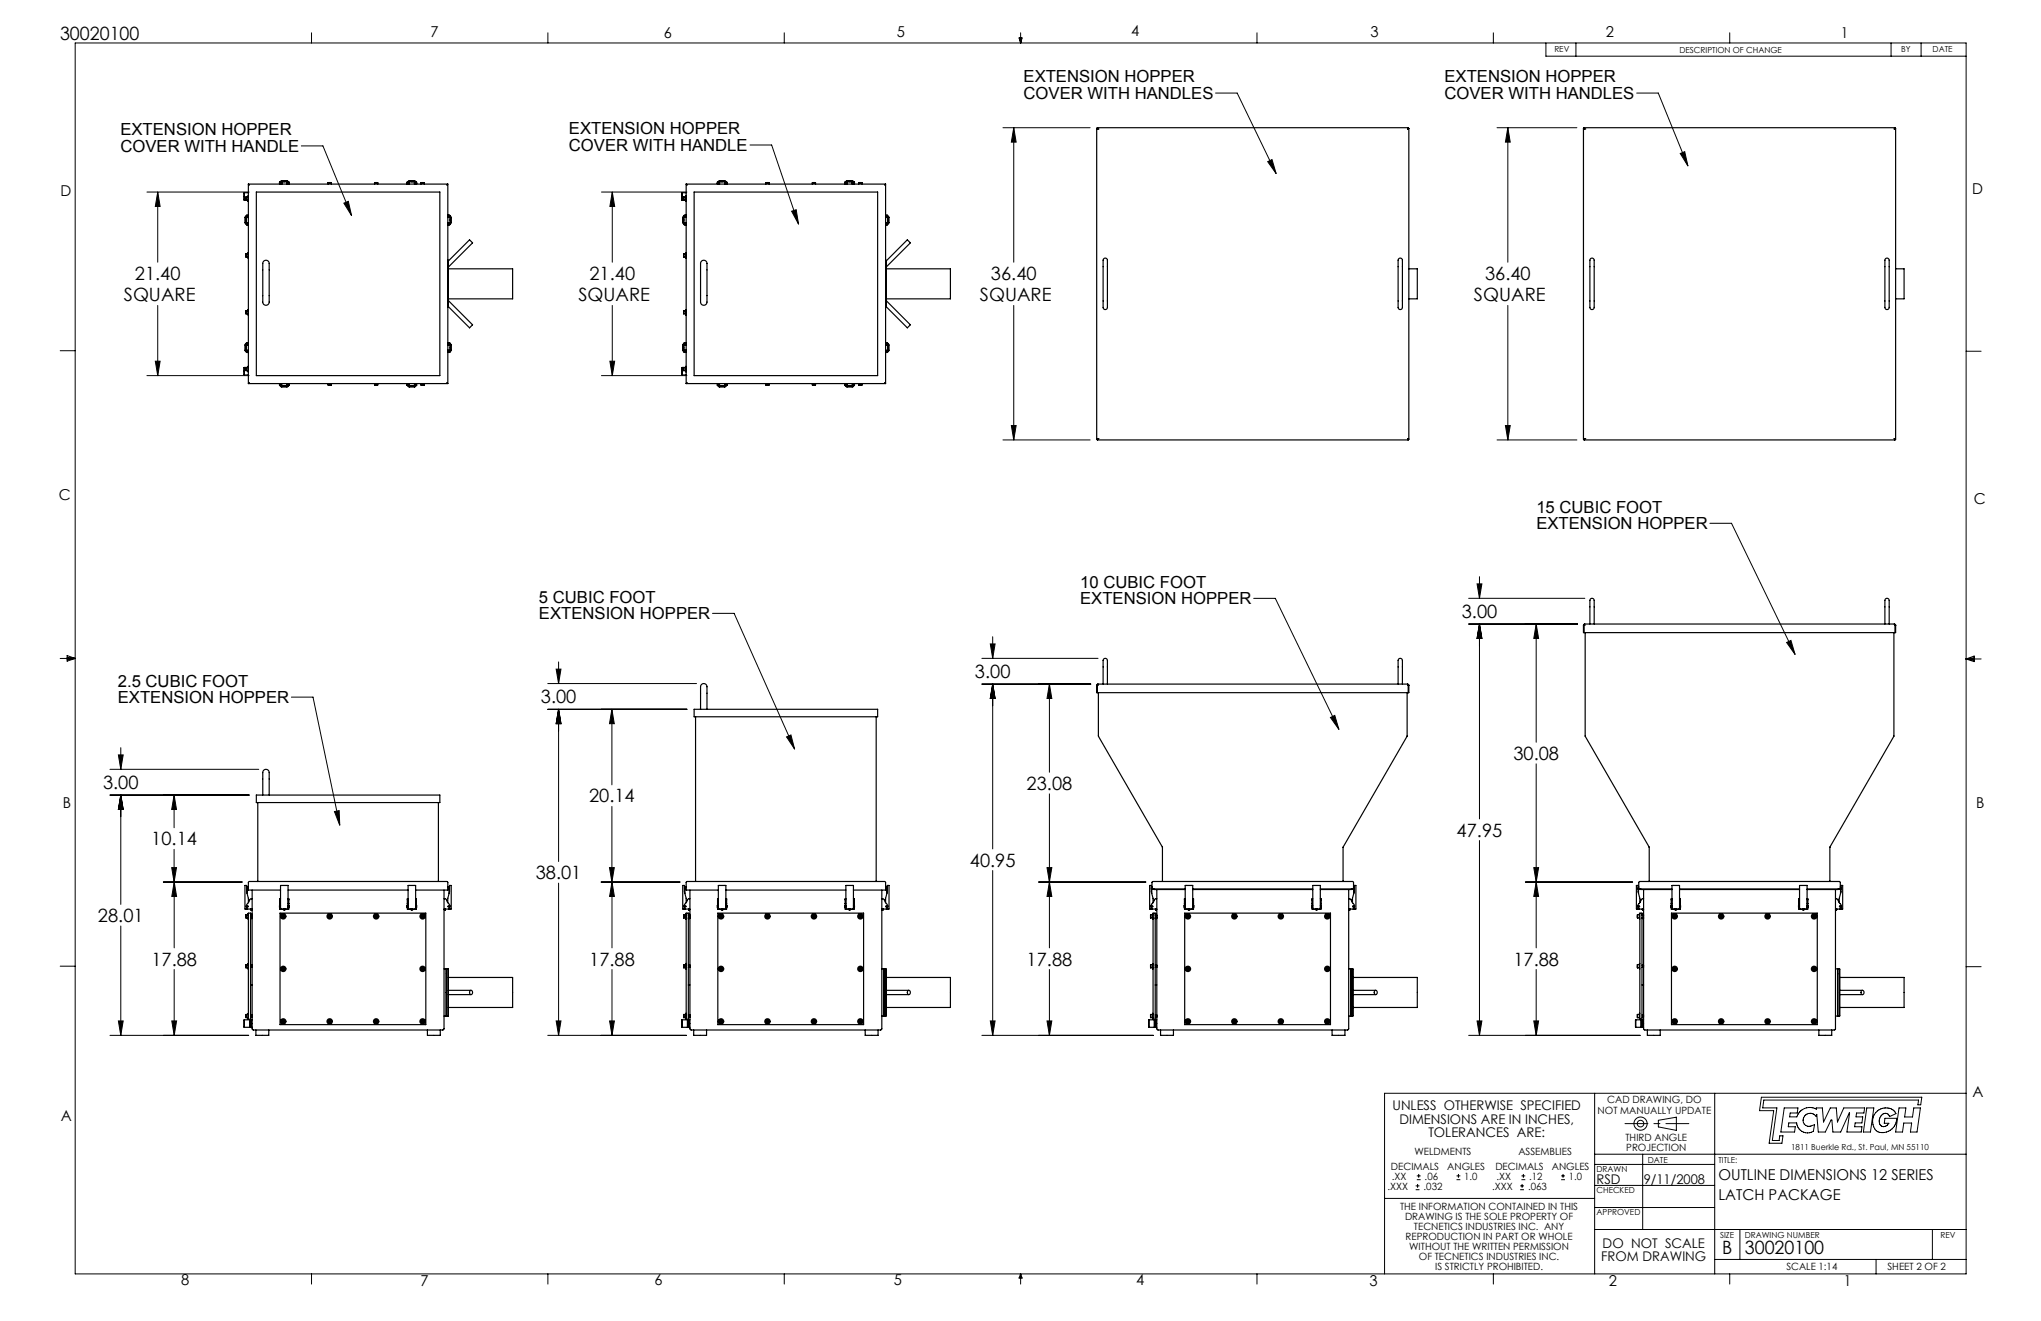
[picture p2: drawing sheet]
<svg xmlns="http://www.w3.org/2000/svg" width="432mm" height="279mm" viewBox="0 0 432 279" stroke-linecap="round" stroke-linejoin="round" font-family="sans-serif">
<defs><g id="words">
<g font-size="3.9">
<text x="12.7" y="8.5">30020100</text>
<text x="28.5" y="59.2">21.40</text>
<text x="124.7" y="59.2">21.40</text>
<text x="209.6" y="59.2">36.40</text>
<text x="314.2" y="59.2">36.40</text>
<text x="26.2" y="63.8">SQUARE</text>
<text x="122.4" y="63.8">SQUARE</text>
<text x="207.3" y="63.8">SQUARE</text>
<text x="311.8" y="63.8">SQUARE</text>
<text x="309.3" y="130.7">3.00</text>
<text x="206.3" y="143.4">3.00</text>
<text x="114.4" y="148.7">3.00</text>
<text x="320.2" y="160.7">30.08</text>
<text x="21.8" y="166.9">3.00</text>
<text x="217.2" y="167.1">23.08</text>
<text x="124.6" y="169.7">20.14</text>
<text x="32" y="178.8">10.14</text>
<text x="308.2" y="176.9">47.95</text>
<text x="113.3" y="185.9">38.01</text>
<text x="205.2" y="183.3">40.95</text>
<text x="20.7" y="195">28.01</text>
<text x="32" y="204.2">17.88</text>
<text x="124.6" y="204.2">17.88</text>
<text x="217.2" y="204.2">17.88</text>
<text x="320.2" y="204.2">17.88</text>
<text x="364.3" y="265.2">B</text>
<text x="369.1" y="265.2">30020100</text>
</g>
<g font-size="3.5">
<text x="216.5" y="17.4">EXTENSION HOPPER</text>
<text x="305.6" y="17.4">EXTENSION HOPPER</text>
<text x="216.5" y="21">COVER WITH HANDLES</text>
<text x="305.6" y="21">COVER WITH HANDLES</text>
<text x="25.5" y="28.6">EXTENSION HOPPER</text>
<text x="120.4" y="28.4">EXTENSION HOPPER</text>
<text x="25.5" y="32.1">COVER WITH HANDLE</text>
<text x="120.4" y="32">COVER WITH HANDLE</text>
<text x="325" y="108.4">15 CUBIC FOOT</text>
<text x="325" y="112">EXTENSION HOPPER</text>
<text x="228.5" y="124.3">10 CUBIC FOOT</text>
<text x="114" y="127.5">5 CUBIC FOOT</text>
<text x="114" y="131">EXTENSION HOPPER</text>
<text x="228.5" y="127.8">EXTENSION HOPPER</text>
<text x="24.9" y="145.2">2.5 CUBIC FOOT</text>
<text x="24.9" y="148.7">EXTENSION HOPPER</text>
</g>
<g font-size="3.2">
<text x="91.1" y="7.9">7</text>
<text x="140.4" y="8.1">6</text>
<text x="189.8" y="7.9">5</text>
<text x="239.3" y="7.6">4</text>
<text x="289.9" y="7.9">3</text>
<text x="339.7" y="7.9">2</text>
<text x="389.5" y="8.1">1</text>
<text x="12.8" y="41.6">D</text>
<text x="417.3" y="41.1">D</text>
<text x="12.4" y="105.7">C</text>
<text x="417.6" y="106.5">C</text>
<text x="13.3" y="170.9">B</text>
<text x="418.1" y="170.8">B</text>
<text x="417.3" y="231.9">A</text>
<text x="12.9" y="237.2">A</text>
<text x="363.6" y="249.5">OUTLINE DIMENSIONS 12 SERIES</text>
<text x="363.6" y="253.8">LATCH PACKAGE</text>
<text x="38.3" y="271.8">8</text>
<text x="88.9" y="272">7</text>
<text x="138.5" y="271.8">6</text>
<text x="189.1" y="271.8">5</text>
<text x="240.4" y="271.8">4</text>
<text x="289.7" y="272">3</text>
<text x="340.3" y="272">2</text>
<text x="390.1" y="272">1</text>
</g>
<g font-size="2.8">
<text x="294.6" y="234.8">UNLESS OTHERWISE SPECIFIED</text>
<text x="296.1" y="237.6">DIMENSIONS ARE IN INCHES,</text>
<text x="302.2" y="240.5">TOLERANCES ARE:</text>
<text x="337.8" y="250.4">RSD</text>
<text x="347.7" y="250.4">9/11/2008</text>
<text x="339.1" y="264">DO NOT SCALE</text>
<text x="338.8" y="266.8">FROM DRAWING</text>
</g>
<g font-size="2.1">
<text x="340" y="233.4">CAD DRAWING, DO</text>
<text x="338" y="235.5">NOT MANUALLY UPDATE</text>
<text x="299.2" y="244.2">WELDMENTS</text>
<text x="321.2" y="244.2">ASSEMBLIES</text>
<text x="343.9" y="241.3">THIRD ANGLE</text>
<text x="344.1" y="243.5">PROJECTION</text>
<text x="293.6" y="251.6">.XXX</text>
<text x="294.3" y="247.4">DECIMALS</text>
<text x="294.5" y="249.5">.XX</text>
<text x="301.2" y="251.6">.032</text>
<text x="301.4" y="249.5">.06</text>
<text x="306.2" y="247.4">ANGLES</text>
<text x="309.8" y="249.5">1.0</text>
<text x="315.7" y="251.6">.XXX</text>
<text x="316.4" y="247.4">DECIMALS</text>
<text x="316.6" y="249.5">.XX</text>
<text x="323.3" y="251.6">.063</text>
<text x="323.5" y="249.5">.12</text>
<text x="328.3" y="247.4">ANGLES</text>
<text x="331.9" y="249.5">1.0</text>
<text x="296.2" y="255.8">THE INFORMATION CONTAINED IN THIS</text>
<text x="297.3" y="258">DRAWING IS THE SOLE PROPERTY OF</text>
<text x="297.4" y="262.2">REPRODUCTION IN PART OR WHOLE</text>
<text x="299.1" y="260.1">TECNETICS INDUSTRIES INC. ANY</text>
<text x="298.1" y="264.3">WITHOUT THE WRITTEN PERMISSION</text>
<text x="300.2" y="266.4">OF TECNETICS INDUSTRIES INC.</text>
<text x="303.6" y="268.5">IS STRICTLY PROHIBITED.</text>
<text x="378" y="268.5">SCALE 1:14</text>
<text x="399.3" y="268.6">SHEET 2 OF 2</text>
</g>
<g font-size="1.8">
<text x="328.8" y="11.1">REV</text>
<text x="355.3" y="11.2">DESCRIPTION OF CHANGE</text>
<text x="402.2" y="10.9">BY</text>
<text x="408.9" y="11">DATE</text>
<text x="348.6" y="245.9">DATE</text>
<text x="363.6" y="245.9">TITLE:</text>
<text x="378.9" y="243.2">1811 Buerkle Rd., St. Paul, MN 55110</text>
<text x="337.8" y="247.9">DRAWN</text>
<text x="337.8" y="252.4">CHECKED</text>
<text x="337.8" y="256.9">APPROVED</text>
<text x="363.9" y="261.8">SIZE</text>
<text x="369.1" y="261.8">DRAWING NUMBER</text>
<text x="410.6" y="261.8">REV</text>
</g>
</g></defs>
<g fill="none" stroke="#000" stroke-width=".21">
<path d="M15.9 9.1h400.1v260.3h-400.1zM65.9 6.9v2.2M115.9 6.9v2.2M165.9 6.9v2.2M215.6 8h.6l-.3 1.1zM215.7 8l.2 1.1M215.9 6.9v2.2M216.1 8l-.2 1.1M257.2 19.7h4.5l8.3 17M265.9 6.9v2.2M315.9 6.9v2.2M327.1 9.1v2.8h88.9"/>
<path d="M333.4 9.1v2.8M346.3 19.7h4.5l6.3 15.4M365.9 6.9v2.2M400.1 9.1v2.8M406.4 9.1v2.8M63.7 30.9h4.6l6.1 14.7M158.7 30.7h4.6l5.6 16.7M212.2 27h18.4M214.5 27l.5 3.1h-1zM214.5 27v28.5M268.2 34.2l.9-.4 .9 2.9zM316.7 27h16.9"/>
<path d="M319 27l.5 3.1h-1zM319 27v28.5M355.5 32.5l.9-.4 .7 3zM31.1 40.6h21.6M33.4 40.6l.5 3.1h-1zM33.4 40.6v14.9M72.7 43l1-.4 .7 3zM127.2 40.6h18.1M129.5 40.6l.5 3.1h-1zM129.5 40.6v14.9M167.5 44.7l.9-.3 .5 3zM12.7 74.2h3.2"/>
<path d="M31.1 79.4h21.6M32.9 76.4h1l-.5 3zM33.4 64.6v14.8M127.2 79.4h18.1M129 76.4h1l-.5 3zM129.5 64.6v14.8M214.5 64.6v28.5M319 64.6v28.5M416 74.3h3.1M212.2 93.1h18.4M214 90h1l-.5 3.1zM316.7 93.1h16.9"/>
<path d="M318.5 90h1l-.5 3.1zM361.8 110.7h4.5l13.5 27.7M12.7 139.3h3.2M14.2 139l1.7 .3M14.2 138.7l1.7 .6-1.7 .5zM15.9 139.3l-1.7 .2M150.7 129.7h4.6l12.8 28.7M207.7 139.2h24.6M209.5 136.2h1l-.5 3zM210 134.7v4.5M265.2 126.6h4.6l13.5 27.7M310.7 126.5h24.6"/>
<path d="M310.7 132h23M312.5 123.5h1l-.5 3zM313 132l.5 3h-1zM313 122v4.5M313 132v41.2M325 132l.5 3h-1zM325 132v25M378 135.9l.9-.4 .9 2.9zM416 139.4h3.1M416 139.4l1.7-.6v1.1zM416 139.4l1.7 .2M417.7 139.1l-1.7 .3"/>
<path d="M25 159.7h1.1l-.5 3zM25.6 158.1v4.6M61.7 147.4h4.5l5.7 27.1M115.9 150h29.4M115.9 144.6h31.5M117.7 141.5h1l-.5 3.1zM118.2 150l.5 3.1h-1zM118.2 140v4.6M118.2 150v32.2M129.5 150l.5 3.1h-1.1zM129.5 150v16M166.4 155.9l.9-.5 .8 3z"/>
<path d="M207.7 144.7h23.1M210 144.7l.5 3h-1zM210 144.7v34.9M222 144.7l.5 3h-1zM222 144.7v18.6M281.5 151.8l.9-.5 .9 3zM23.3 168.2h29.4M23.3 162.7h31.4M25.6 168.2l.5 3h-1.1zM25.6 168.2v23.1M36.8 168.2l.5 3h-1zM36.8 168.2v6.9"/>
<path d="M36.8 179.6v7M70.8 171.7l1-.3 .1 3.1zM129.5 170.6v29.9M222 167.9v32.6M313 177.8v41.2M325 161.6v38.9M25.6 195.9v23.1M34.5 186.6h16.7M36.3 183.5h1l-.5 3.1zM36.9 186.6l.5 3h-1.1zM36.9 186.6v13.9M118.2 186.8v32.2"/>
<path d="M127.2 186.6h16.7M128.9 183.5h1.1l-.5 3.1zM129.5 186.6l.5 3h-1zM210 184.1v34.9M219.7 186.6h22.7M221.5 183.5h1l-.5 3.1zM222 186.6l.5 3h-1zM322.7 186.6h22.7M324.5 183.5h1l-.5 3.1zM325 186.6l.5 3h-1zM12.7 204.4h3.2M23.3 219h29.3"/>
<path d="M25 215.9h1.1l-.5 3.1zM36.3 215.9h1.1l-.5 3.1zM36.9 205.1v13.9M115.9 219h29.3M117.7 215.9h1l-.5 3.1zM129 215.9h1l-.5 3.1zM129.5 205.1v13.9M207.7 219h36.3M209.5 215.9h1l-.5 3.1zM221.5 215.9h1l-.5 3.1zM222 205.1v13.9M310.7 219h36.3"/>
<path d="M312.5 215.9h1l-.5 3.1zM324.5 215.9h1l-.5 3.1zM325 205.1v13.9M416 204.5h3.1M337.4 231.2v38.2M350.8 237l3.9-.7v2.8l-3.9-.7zM362.8 231.2v38.2M372.6 232.1h34l-.2 1.6h-.6l.1-1h-32.7l-.3 1.6h3l-.9 6.9h1.4l.1-1h.7l-.2 1.6h-2.7l1-6.9h-3.1zM377.5 234.3h2.9l-.2 1.1h-1.5l-.1 .8h1.6a2.85 2.85 0 0 1 4.1-1.6l-.1-.3h1.3l.3 3 1.4-3h1.3l.2 3 1.4-3h4.4l-.2 1.1h-1.5l-.1 .8h1.4l-.2 1.3h-1.4l-.1 .8h1.5l-.1 1.1h-3.1l.6-4-1.9 4h-1.6l-.2-2.5h-.2l-1.2 2.5h-1.5l-.3-3.7-.2 .4a1.47 1.47 0 0 0-2.2-.3 1.47 1.47 0 0 0 0 2.2l.9 .2 1-.3-.3 1.4a2.32 2.32 0 0 1-3.5-1.8h-1.7l-.1 .8h1.5l-.1 1.1h-2.9zM394.9 234.3h1.5l-.7 5.1h-1.5zM396.9 235.3a2.63 2.63 0 0 1 4.2 .2l-1.3 .7a1.07 1.07 0 0 0-1.2-.7 1.07 1.07 0 0 0-.9 1 1.11 1.11 0 0 0 0 1.3 1.11 1.11 0 0 0 1.2 .4l.7-.6h-1l.2-1.1h2.5a2.94 2.94 0 0 1-4.4 2.7 2.95 2.95 0 0 1 0-3.9zM401.8 234.3h1.4l-.3 1.9h1.7l.3-1.9h1.4l-.7 5.1h-1.4l.2-1.9h-1.6l-.3 1.9h-1.5z"/>
<path d="M416 231.2h-123.1v38.2M292.9 253.5h44.5M299.5 251.6h.8M299.5 250.8h.8M299.7 249.5h.8M299.7 248.7h.8M299.9 250.4v.8M300.1 248.3v.8M308.1 249.5h.9M308.1 248.7h.9M308.6 248.3v.8M321.6 251.6h.8"/>
<path d="M321.6 250.8h.8M321.9 249.5h.8M321.9 248.7h.8M322 250.4v.8M322.3 248.3v.8M330.3 249.5h.8M330.3 248.7h.8M330.7 248.3v.8M337.4 244.1h78.6M337.4 255.4h25.4M337.4 250.7h25.4M337.4 246.3h25.4"/>
<path d="M347.5 244.1v15.9M65.9 269.4v2.2M115.9 269.4v2.2M165.9 269.4v2.2M215.9 269.4v2.2M215.9 269.4l.3 .9h-.6zM265.9 269.4v2.2M315.9 269.4v2.2M337.4 260h78.6M362.8 266.4h53.2M365.9 269.4v2.2M368.1 260v6.4"/>
<path d="M396.9 266.4v3M408.8 260v6.4"/>
<circle cx="347.1" cy="237.7" r=".7"/>
<circle cx="347.1" cy="237.7" r="1.4"/>
</g>
<path d="M343.8 237.7h13.5" fill="none" stroke="#000" stroke-width=".21" stroke-dasharray="15.2 1.3 1.3 1.3" stroke-dashoffset="10.4"/>
<g fill="#000">
<path d="M70.8 171.7l1-.3 .1 3.1zM166.4 155.9l.9-.5 .8 3zM72.7 43l1-.4 .7 3zM281.5 151.8l.9-.5 .9 3zM378 135.9l.9-.4 .9 2.9zM167.5 44.7l.9-.3 .5 3zM268.2 34.2l.9-.4 .9 2.9zM355.5 32.5l.9-.4 .7 3z"/>
<path d="M36.3 215.9h1.1l-.5 3.1zM36.9 186.6l.5 3h-1.1zM36.3 183.5h1l-.5 3.1zM36.8 168.2l.5 3h-1zM25.6 168.2l.5 3h-1.1zM25 215.9h1.1l-.5 3.1zM25.6 168.2l.5 3h-1.1zM25 159.7h1.1l-.5 3zM129 215.9h1l-.5 3.1zM129.5 186.6l.5 3h-1zM128.9 183.5h1.1l-.5 3.1zM129.5 150l.5 3.1h-1.1zM118.2 150l.5 3.1h-1zM117.7 215.9h1l-.5 3.1zM118.2 150l.5 3.1h-1zM117.7 141.5h1l-.5 3.1zM32.9 76.4h1l-.5 3zM33.4 40.6l.5 3.1h-1zM221.5 215.9h1l-.5 3.1zM222 186.6l.5 3h-1zM221.5 183.5h1l-.5 3.1zM222 144.7l.5 3h-1zM209.5 215.9h1l-.5 3.1zM210 144.7l.5 3h-1zM210 144.7l.5 3h-1zM209.5 136.2h1l-.5 3zM324.5 215.9h1l-.5 3.1zM325 186.6l.5 3h-1zM324.5 183.5h1l-.5 3.1zM325 132l.5 3h-1zM312.5 215.9h1l-.5 3.1zM313 132l.5 3h-1zM313 132l.5 3h-1zM312.5 123.5h1l-.5 3zM129.5 40.6l.5 3.1h-1zM129 76.4h1l-.5 3zM214 90h1l-.5 3.1zM214.5 27l.5 3.1h-1zM318.5 90h1l-.5 3.1zM319 27l.5 3.1h-1z"/>
</g>
<g fill="none" stroke="#000" stroke-width=".25">
<path d="M52.5 38.9l.3 .3M52.5 38.9v42.2M52.5 38.9h42.2M59.2 38.8v.1M59.2 38.8v-.3l.1 .3M59.2 38.5v.4M59.2 38.8h.1M59.3 38.8v.1M59.3 38.5h.3M59.3 38.9h.1M59.3 38.9l.1-.5 .2-.2h1.2l.1 .2v.5M59.5 38.9l.1-.5h1.1l.1 .5"/>
<path d="M59.5 38.9h.1M59.6 38.9h.1M59.6 38.9v-.4h1.1v.4M59.7 38.4v.1M60 38.5h.3M60.6 38.4v.1M60.7 38.5h.3M60.7 38.9h.1M60.9 38.9h.1M61 38.8v.1M61 38.8v-.3l.1 .3M61 38.8h.1"/>
<path d="M61.1 38.8v.1M61.1 38.5v.4M69.4 38.7h.7M69.4 38.7v.2M70.1 38.7v.2M79.2 38.7h.7M79.2 38.7v.2M79.9 38.7v.2M86.2 38.8v.1M86.2 38.8v-.3l.1 .3M86.2 38.5v.4M86.2 38.8h.1"/>
<path d="M86.3 38.8v.1M86.3 38.5h.3M86.3 38.9h.1M86.3 38.9l.1-.5 .2-.2h1.2l.1 .2v.5M86.5 38.9l.1-.5h1.1l.1 .5M86.5 38.9h.1M86.6 38.9v-.4h1.1v.4M86.7 38.4v.1M87 38.5h.3M87.6 38.4v.1M87.7 38.5h.3M87.7 38.9h.1"/>
<path d="M87.9 38.9h.1M88 38.8v.1M88 38.8v-.3l.1 .3M88 38.8h.1M88.1 38.8v.1M88.1 38.5v.4M89.1 38.7h.6M89.1 38.7v.2M89.7 38.7v.2M94.7 38.9l-.2 .3M94.7 38.9v42.2M145.2 38.9l.2 .3"/>
<path d="M145.2 38.9v42.2M145.2 38.9h42.2M151.8 38.8v.1M151.8 38.8v-.3l.1 .3M151.8 38.5v.4M151.8 38.8h.1M151.9 38.8v.1M151.9 38.5h.3M151.9 38.9h.1M152 38.9v-.5l.2-.2h1.2l.2 .2v.5M152.1 38.9l.1-.5h1.2v.5M152.1 38.9h.1v-.4h1.1v.4"/>
<path d="M152.3 38.4v.1M152.7 38.5h.2M153.2 38.4v.1M153.3 38.5h.3M153.3 38.9h.1M153.6 38.9h.1M153.6 38.8v.1M153.6 38.8v-.3l.1 .3M153.6 38.8h.1M153.7 38.8v.1M153.7 38.5v.4M162 38.7h.7"/>
<path d="M162 38.7v.2M162.7 38.7v.2M171.9 38.7h.6M171.9 38.7v.2M172.5 38.7v.2M178.8 38.8v.1M178.8 38.8v-.3l.1 .3M178.8 38.5v.4M178.8 38.8h.1M178.9 38.8v.1M178.9 38.5h.3M178.9 38.9h.1"/>
<path d="M179 38.9v-.5l.2-.2h1.2l.2 .2v.5M179.1 38.9l.1-.5h1.1l.1 .5M179.1 38.9h.1M179.2 38.9v-.4h1.1v.4M179.3 38.4v.1M179.6 38.5h.3M180.2 38.4v.1M180.3 38.5h.3M180.3 38.9h.1M180.6 38.9h.1M180.6 38.8v.1M180.6 38.8v-.3l.1 .3"/>
<path d="M180.6 38.8h.1M180.7 38.8v.1M180.7 38.5v.4M181.7 38.7h.7M181.7 38.7v.2M182.4 38.7v.2M187.4 38.9l-.3 .3M187.4 38.9v42.2M232 27.2l.3 .1M232 27.2v65.7M232.2 27l.1 .3M232.2 27h65.7"/>
<path d="M232.3 27.3h.1M297.8 27.3h.1M297.9 27l-.1 .3M298.1 27.2l-.3 .1M298.1 27.2v65.7M335 27.2l.3 .1M335 27.2v65.7M335.1 27l.2 .3M335.1 27h65.8M335.3 27.3h.1M400.8 27.3h.1M400.9 27l-.1 .3"/>
<path d="M401 27.2l-.2 .1M401 27.2v65.7M51.7 40.8v1.5M51.7 42.3h.8M51.7 40.8h.8M52 47h.1M52 46.1h.1M52 41.7l.1 .6zM52.1 53.7v.7M52.1 54.4h.4M52.1 53.7h.4M52.1 41.7h.4"/>
<path d="M52.1 46.4v.3M52.2 47.5l.3 .1M52.2 45.7h.1M52.2 45.9v.1M52.2 47.1v.1M52.2 47.3v.1M52.2 45.7v.2M52.2 47.2v.1M52.4 45.6h.1M52.4 45.7h.1M52.4 47.4h.1M52.4 47.5h.1"/>
<path d="M52.4 45.6h-.3l.3 .1M52.4 47.4h-.3l.3 .1M52.4 45.6v.1M52.4 47.4v.1M52.5 45.5l-.3 .1M52.5 45.9l-.5 .1v1.1l.5 .1M52.5 45.7l-.5 .1-.2 .2 .1 1.2 .6 .1M52.5 41.4v1.2M52.5 53.5v1.1M52.5 46h-.4v1.1h.4M54.2 40.6h38.9v38.8h-38.9zM55.8 55.2a.77 .77 0 0 1 .9 .1 .77 .77 0 0 1 .3 .9v6.3a2.08 2.08 0 0 1-.5 2 .87 .87 0 0 1-.8-.3 .87 .87 0 0 1-.1-.9v-7.6z"/>
<path d="M94.7 45.9l.6 .1v1.1l-.6 .1M94.7 45.7l.6 .1 .2 .2-.1 1.2-.7 .1M94.7 46h.5v1.1h-.5M94.7 45.7h.2M94.7 45.6h.2M94.7 47.4h.2M94.7 47.5h.2M94.7 55h.1M94.8 45.6l.3-.1v.2M94.8 45.7h.1M94.8 45.9v.1M94.8 47.1v.1"/>
<path d="M94.8 47.3v.1M94.8 55v10M94.8 56.9h13.7v6.3h-13.7M94.8 55.2l4.5-4.5 .7 .7-5.2 5.1M94.9 45.7h.3M94.9 45.6h.3M94.9 47.4h.3M94.9 47.5h.3M94.9 45.6v.1M94.9 47.4v.1M95.1 45.7v.2M95.1 47.2v.1"/>
<path d="M95.1 47.3v.3l-.3-.1M95.1 45.9v.1M95.1 47.1v.1M95.2 46.4v.3M95.2 47h.1M95.2 46.1h.1M144.3 40.8v1.5M144.3 42.3h.8M144.3 40.8h.9M144.6 47h.1M144.6 46.1h.1M144.6 41.7l.1 .6z"/>
<path d="M144.7 53.7v.7M144.7 54.4h.4M144.7 53.7h.4M144.7 41.7h.4M144.7 46.4v.3M144.8 45.6h.3M144.8 47.5h.3M144.8 45.7h.1M144.8 45.9v.1M144.8 47.1v.1M144.8 47.3v.1M144.8 45.7v.2"/>
<path d="M144.8 47.2v.1M145 45.6h.2M145 45.7h.2M145 47.5h.2M145 47.4h.2M145 45.6h-.3l.3 .1M145 47.4h-.3l.3 .1M145 45.6v.1M145 47.4v.1M145.1 45.7h.1M145.1 45.9v.1M145.1 47.1v.1"/>
<path d="M145.1 47.3v.1M145.2 45.9l-.6 .1v1.1l.6 .1M145.2 45.7l-.6 .1-.2 .2 .1 1.2 .7 .1M145.2 53.5v1.1M145.2 41.4v1.2M145.2 46h-.5v1.1h.5M146.9 40.6h38.8v38.8h-38.8zM148.4 55.2a.77 .77 0 0 1 1 .1 .77 .77 0 0 1 .2 .9v6.3a2.08 2.08 0 0 1-.4 2 .87 .87 0 0 1-.9-.3 .87 .87 0 0 1-.1-.9v-7.6zM187.4 45.9l.5 .1v1.1l-.5 .1M187.4 45.7l.5 .1 .2 .2-.1 1.2-.6 .1M187.4 46h.4v1.1h-.4M187.4 45.6h.1"/>
<path d="M187.4 45.7h.1M187.4 47.4h.1M187.4 47.5h.1M187.4 55h.1M187.4 45.6h.3M187.4 47.5h.3M187.4 45.9v.1M187.4 47.1v.1M187.4 47.3v.1M187.4 55v10M187.5 56.9h13.6v6.3h-13.6M187.5 55.2l4.5-4.5 .6 .7-5.1 5.1"/>
<path d="M187.5 45.6h.3l-.3 .1M187.5 47.4h.3l-.3 .1M187.5 45.6v.1M187.5 47.4v.1M187.7 45.7v.2M187.7 47.2v.1M187.7 45.7h.1M187.7 45.9v.1M187.7 47.1v.1M187.7 47.3v.1M187.8 46.4v.3M187.8 47h.1"/>
<path d="M187.8 46.1h.1M233.5 54.7a.56 .56 0 0 1 .7 .1 .56 .56 0 0 1 .1 .7v8.2a1.92 1.92 0 0 1-.3 1.7 .69 .69 0 0 1-.6-1v-9.4zM295.9 54.7a.56 .56 0 0 1 .7 .1 .56 .56 0 0 1 .1 .7v8.2a1.92 1.92 0 0 1-.3 1.7 .69 .69 0 0 1-.6-1v-9.4zM298.1 56.9h1.7v6.3h-1.7M336.5 54.7a.56 .56 0 0 1 .7 .1 .56 .56 0 0 1 .1 .7v8.2a1.92 1.92 0 0 1-.3 1.7 .69 .69 0 0 1-.6-1v-9.4zM398.9 54.7a.56 .56 0 0 1 .7 .1 .56 .56 0 0 1 .1 .7v8.2a1.92 1.92 0 0 1-.3 1.7 .69 .69 0 0 1-.6-1v-9.4zM401 56.9h1.8v6.3h-1.8M51.7 77.7v1.6M51.7 79.3h.8M51.7 77.7h.8M52 74h.1M52 73.1h.1"/>
<path d="M52 77.8l.1 .6zM52.1 65.7v.7M52.1 66.4h.4M52.1 65.7h.4M52.1 78.4h.4M52.1 73.4v.2M52.2 74.5h.3M52.2 72.7h.1M52.2 72.9v.1M52.2 74.1v.1M52.2 74.3v.1M52.2 72.7v.2"/>
<path d="M52.2 74.2v.1M52.4 72.7h.1M52.4 72.6h.1M52.4 74.4h.1M52.4 74.5h.1M52.4 72.6h-.3l.3 .1M52.4 74.4h-.3l.3 .1M52.4 72.6v.1M52.4 74.4v.1M52.5 72.5l-.3 .1M52.5 72.9l-.5 .1v1.1l.5 .1M52.5 72.7h-.5l-.2 .3 .1 1.2 .6 .1"/>
<path d="M52.5 77.5v1.1M52.5 65.5v1.1M52.5 73h-.4v1.1h.4M94.7 72.9l.6 .1v1.1l-.6 .1M94.7 72.7h.6l.2 .3-.1 1.2-.7 .1M94.7 73h.5v1.1h-.5M94.7 72.6h.2M94.7 72.7h.2M94.7 74.4h.2M94.7 74.5h.2M94.7 65h.1M94.8 72.6l.3-.1v.2"/>
<path d="M94.8 72.7h.1M94.8 72.9v.1M94.8 74.1v.1M94.8 74.3v.1M94.8 63.6l5.2 5.1-.7 .6-4.5-4.4M94.9 72.6h.3M94.9 72.7h.3M94.9 74.4h.3M94.9 74.5h.3M94.9 72.6v.1M94.9 74.4v.1M95.1 72.7v.2"/>
<path d="M95.1 74.2v.1M95.1 74.3v.2h-.3M95.1 72.9v.1M95.1 74.1v.1M95.2 73.4v.2M95.2 74h.1M95.2 73.1h.1M144.3 77.7v1.6M144.3 79.3h.9M144.3 77.7h.8M144.6 74h.1M144.6 73.1h.1"/>
<path d="M144.6 77.8l.1 .6zM144.7 65.7v.7M144.7 66.4h.4M144.7 65.7h.4M144.7 78.4h.4M144.7 73.4v.2M144.8 72.6h.3M144.8 74.5h.3M144.8 72.7h.1M144.8 72.9v.1M144.8 74.1v.1M144.8 74.3v.1"/>
<path d="M144.8 72.7v.2M144.8 74.2v.1M145 72.7h.2M145 72.6h.2M145 74.4h.2M145 74.5h.2M145 72.6h-.3l.3 .1M145 74.4h-.3l.3 .1M145 72.6v.1M145 74.4v.1M145.1 72.7h.1M145.1 72.9v.1"/>
<path d="M145.1 74.1v.1M145.1 74.3v.1M145.2 72.9l-.6 .1v1.1l.6 .1M145.2 72.7h-.6l-.2 .3 .1 1.2 .7 .1M145.2 65.5v1.1M145.2 77.5v1.1M145.2 73h-.5v1.1h.5M187.4 72.9l.5 .1v1.1l-.5 .1M187.4 72.7h.5l.2 .3-.1 1.2-.6 .1M187.4 73h.4v1.1h-.4M187.4 72.7h.1M187.4 72.6h.1"/>
<path d="M187.4 74.4h.1M187.4 74.5h.1M187.4 65h.1M187.4 72.6h.3M187.4 74.5h.3M187.4 72.9v.1M187.4 74.1v.1M187.4 74.3v.1M187.5 63.6l5.1 5.1-.6 .6-4.5-4.4M187.5 72.6h.3l-.3 .1M187.5 74.4h.3l-.3 .1M187.5 72.6v.1"/>
<path d="M187.5 74.4v.1M187.7 72.7v.2M187.7 74.2v.1M187.7 72.7h.1M187.7 72.9v.1M187.7 74.1v.1M187.7 74.3v.1M187.8 73.4v.2M187.8 74h.1M187.8 73.1h.1M52.5 81.1h42.2M52.8 80.9l-.3 .2"/>
<path d="M59.2 81.1v.2M59.2 81.3v.3l.1-.3M59.2 81.2v.3M59.2 81.3h.1M59.3 81.1v.2M59.3 81.5h.3M59.3 81.2h.1M59.3 81.1l.1 .6 .2 .2 1.2-.1 .1-.2v-.5M59.5 81.1l.1 .6h1.1l.1-.6M59.5 81.2h.1M59.6 81.1v.1M59.6 81.1v.5h1.1v-.5"/>
<path d="M59.7 81.6v.1M60 81.6h.3M60.6 81.6v.1M60.7 81.5h.3M60.7 81.2h.1M60.9 81.2h.1M61 81.1v.2M61 81.3v.3l.1-.3M61 81.3h.1M61.1 81.1v.2M61.1 81.2v.3M69.4 81.4h.7"/>
<path d="M69.4 81.1v.3M70.1 81.1v.3M79.2 81.4h.7M79.2 81.1v.3M79.9 81.1v.3M86.2 81.1v.2M86.2 81.3v.3l.1-.3M86.2 81.2v.3M86.2 81.3h.1M86.3 81.1v.2M86.3 81.5h.3M86.3 81.2h.1"/>
<path d="M86.3 81.1l.1 .6 .2 .2 1.2-.1 .1-.2v-.5M86.5 81.1l.1 .6h1.1l.1-.6M86.5 81.2h.1M86.6 81.1v.5h1.1v-.5M86.7 81.6v.1M87 81.6h.3M87.6 81.6v.1M87.7 81.5h.3M87.7 81.2h.1M87.9 81.2h.1M88 81.1v.2M88 81.3v.3l.1-.3"/>
<path d="M88 81.3h.1M88.1 81.1v.2M88.1 81.2v.3M89.1 81.4h.6M89.1 81.1v.3M89.7 81.1v.3M94.5 80.9l.2 .2M145.2 81.1h42.2M145.4 80.9l-.2 .2M151.8 81.1v.2M151.8 81.3v.3l.1-.3M151.8 81.2v.3"/>
<path d="M151.8 81.3h.1M151.9 81.1v.2M151.9 81.5h.3M151.9 81.2h.1M152 81.1v.6l.2 .2 1.2-.1 .2-.2v-.5M152.1 81.1l.1 .6h1.2v-.6M152.3 81.6v.1M152.7 81.6h.2M153.2 81.6v.1M153.3 81.1v.5h-1.1v-.5l-.1 .1M153.3 81.5h.3M153.3 81.2h.1"/>
<path d="M153.6 81.2h.1M153.6 81.1v.2M153.6 81.3v.3l.1-.3M153.6 81.3h.1M153.7 81.1v.2M153.7 81.2v.3M162 81.4h.7M162 81.1v.3M162.7 81.1v.3M171.9 81.4h.6M171.9 81.1v.3M172.5 81.1v.3"/>
<path d="M178.8 81.1v.2M178.8 81.3v.3l.1-.3M178.8 81.2v.3M178.8 81.3h.1M178.9 81.1v.2M178.9 81.5h.3M178.9 81.2h.1M179 81.1v.6l.2 .2 1.2-.1 .2-.2v-.5M179.1 81.1l.1 .6h1.1l.1-.6M179.1 81.2h.1M179.2 81.1v.5h1.1v-.5M179.3 81.6v.1"/>
<path d="M179.6 81.6h.3M180.2 81.6v.1M180.3 81.5h.3M180.3 81.2h.1M180.6 81.2h.1M180.6 81.1v.2M180.6 81.3v.3l.1-.3M180.6 81.3h.1M180.7 81.1v.2M180.7 81.2v.3M181.7 81.4h.7M181.7 81.1v.3"/>
<path d="M182.4 81.1v.3M187.1 80.9l.3 .2M232 92.9h.2M232.2 92.9v.2M232.2 93.1h65.7M232.3 92.8l-.3 .1M232.3 92.8l-.1 .3M232.3 92.8l-.1 .1M232.3 92.8h.1M297.8 92.8l.3 .1M297.8 92.8l.1 .1M297.8 92.8l.1 .3"/>
<path d="M297.8 92.8h.1M297.9 92.9v.2M297.9 92.9h.2M335 92.9h.1M335.1 92.9v.2M335.1 93.1h65.8M335.3 92.8l-.3 .1M335.3 92.8l-.2 .3M335.3 92.8l-.2 .1M335.3 92.8h.1M400.8 92.8l.2 .1M400.8 92.8l.1 .1"/>
<path d="M400.8 92.8l.1 .3M400.8 92.8h.1M400.9 92.9v.2M400.9 92.9h.1M335 132.3v1.5h66v-1.5M335 132.3h.1M335.1 132.3h.1M335.1 132.3v1.5M335.2 132.2l-.1 .1M335.3 132l-.2 .3M335.3 132l-.3 .3M335.3 132h65.5"/>
<path d="M335.4 133.8v21.9l13.5 23.5v7.1l-.1 .1M336.4 132v-3.6a1.92 1.92 0 0 1 .3-1.8 .69 .69 0 0 1 .6 1v4.4M398.8 132v-3.6a1.92 1.92 0 0 1 .3-1.8 .69 .69 0 0 1 .6 1v4.4M400.7 133.8v21.9l-13.6 23.5v7.1l.1 .1M400.8 132l.1 .3M400.8 132l.2 .3M400.9 132.2v.1M400.9 132.3h.1M400.9 132.3v1.5M146.9 150h38.8v1.6h-38.8zM147.2 151.6v34.7l-.2 .1M148.2 150v-3.4a2.08 2.08 0 0 1 .4-2 .87 .87 0 0 1 .9 .4 .87 .87 0 0 1 .1 .9v4.1"/>
<path d="M185.4 151.6v34.7l.1 .1M232 145v1.5h66.1v-1.5M232 145h.2M232.2 145h.1M232.2 145v1.5M232.2 144.9v.1M232.3 144.7l-.1 .3M232.3 144.7l-.3 .3M232.3 144.7h65.5M232.4 146.5v9.2l13.5 23.5v7.1l-.1 .1M233.4 144.7v-3.6a1.92 1.92 0 0 1 .3-1.8 .69 .69 0 0 1 .6 1v4.4M295.8 144.7v-3.6a1.92 1.92 0 0 1 .3-1.8 .69 .69 0 0 1 .6 1v4.4"/>
<path d="M297.7 146.5v9.2l-13.5 23.5-.1 7.1 .2 .1M297.8 144.7l.1 .3M297.8 144.7l.3 .3M297.9 144.9v.1M297.9 145h.1M297.9 145v1.5M297.9 145h.2M54.2 168.2h38.9v1.5h-38.9zM54.5 169.7v16.6l-.1 .1M55.6 168.2v-3.4a2.08 2.08 0 0 1 .4-2 .87 .87 0 0 1 .9 .3 .87 .87 0 0 1 .1 .9v4.2M92.7 169.7v16.6l.2 .1M52.1 193.5v.7"/>
<path d="M52.1 194.2h.4M52.1 193.5h.4M52.2 188h.1M52.2 188l.1 1M52.5 187.8l-.2-.1-.1 .2M52.5 187.6h-.3M52.5 190.9v-.9l-.3-1.4v-1.3h-.4v5h1.5M52.5 193.2v1.2M52.5 193.1h.5v22.5h-.5zM53 194h.3M53 193.6h.3M53 194.3h.3"/>
<path d="M53 193.4h.3M53.1 192.4v.1M53.1 192.4h.1M53.1 192.3v.1M53.1 192.5h.1M53.2 192.3v.2M53.2 192.4h.1M53.3 193.6v.4M53.3 193.6h.1M53.3 188.3v29.3l.3 .3 40.2-.1 .1-.2v-29.3M53.3 190.1a.59 .59 0 0 0-.6 .6 .98 .98 0 0 0-.3 1.6M53.3 194h.1"/>
<path d="M59.2 191.8v.5h.1M59.2 191.1v.5M59.2 191.5v.4M59.2 190.3v.8M59.2 191.8h.1M59.2 191.6h.1M59.2 191.1h.1M59.2 191.6v.2M59.2 190.3h.1M59.2 193.1h30.9v23.6h-30.9zM59.3 191.8v.5M59.3 191.1v.5"/>
<path d="M59.3 190.3v.8M59.3 190.1v.2M59.3 190.1l-.1 .2M59.3 190.1h.1M59.3 192.3h.1M59.3 191.9h.1M59.3 191.5h.1M59.3 191.6v.2M59.3 188.3h-6.8v-1.7l.3-.2h41.7l.2 .2v1.7h-6.8M59.3 192.3v-5h1.6v5M59.3 192.3h1.6M59.8 193.7l.1-.1 .2 .3h-.4z"/>
<path d="M59.9 192.3a.25 .25 0 0 0 .2 .2 .25 .25 0 0 0 .3-.2M60 192.3h.1M60.1 192.3h.1M60.2 192.3h.1M60.3 192.3h-.1M60.9 190.1h.1M60.9 192.3h.1M60.9 191.9h.1M60.9 191.5h.1M60.9 188.3h25.4M61 191.8v.5M61 191.1v.5"/>
<path d="M61 190.3v.8M61 190.1v.2M61 190.1l.1 .2M61 191.8h.1M61 191.6h.1M61 191.1h.1M61 191.6v.2M61 190.3h.1M61.1 191.8v.5h-.1M61.1 191.1v.5M61.1 191.5v.4M61.1 190.3v.8"/>
<path d="M61.1 191.6v.2M69.6 193.7l.2-.1 .1 .3h-.3zM79.4 193.7h.3v.2h-.3zM86.2 191.8v.5h.1M86.2 191.1v.5M86.2 191.5v.4M86.2 190.3v.8M86.2 191.8h.1M86.2 191.6h.1M86.2 191.1h.1M86.2 190.3h.1M86.2 191.6v.2"/>
<path d="M86.3 191.8v.5M86.3 191.1v.5M86.3 190.3v.8M86.3 190.1v.2M86.3 190.1l-.1 .2M86.3 190.1h.1M86.3 192.3h.1M86.3 191.9h.1M86.3 191.5h.1M86.3 191.6v.2M86.3 192.3h1.6M86.3 192.3v-5h1.6v5"/>
<path d="M86.9 192.3a.25 .25 0 0 0 .2 .2 .25 .25 0 0 0 .3-.2M87 192.3h.1M87.1 192.3h.1M87.2 192.3h.1M87.3 192.3h-.1M87.9 190.1h.1M87.9 192.3h.1M87.9 191.9h.1M87.9 191.5h.1M88 191.1v.5M88 191.8v.5M88 190.3v.8"/>
<path d="M88 190.1v.2M88 190.1l.1 .2M88 191.8h.1M88 191.6h.1M88 191.1h.1M88 190.3h.1M88 191.6v.2M88.1 191.1v.5M88.1 191.8v.5h-.1M88.1 191.5v.4M88.1 190.3v.8M88.1 191.6v.2"/>
<path d="M89.2 193.7l.2-.1 .2 .3h-.4zM93.9 190.1h.1a.59 .59 0 0 1 .6 .6 .98 .98 0 0 1 .3 1.6M93.9 192.4h.1M94 192.3l.1 .2M94.1 192.5h.1M94.2 192.4h.1M94.2 192.3h.1M94.2 192.4l-.1 .1M94.2 192.3v.1M94.7 190.9v-.9l.4-1.4v-1.3h.4v5h-1.6M94.7 187.6h.4M94.7 187.8l.3-.1 .1 .2"/>
<path d="M95.1 188l-.1 1M95.1 188h.1M144.6 193.8l.1 .4M144.7 193.5l-.1 .3M144.7 193.5v.3M144.7 193.8v.4M144.7 194.2h.4M144.7 193.5h.4M144.8 188h.1M144.8 188l.1 1M145.2 187.8l-.3-.1-.1 .2M145.2 187.6h-.4"/>
<path d="M145.2 190.9v-.9l-.4-1.4v-1.3h-.4v5h1.6M145.2 193.2v1.2M145.2 193.1h.4v22.5h-.4zM145.6 194h.3M145.6 193.6h.3M145.6 194.3h.4M145.6 193.4h.4M145.7 192.4l.1 .1M145.7 192.4h.1M145.7 192.3v.1M145.8 192.5h.1M145.9 192.3l-.1 .2"/>
<path d="M145.9 192.4h.1M145.9 193.6v.4M145.9 193.6h.1M146 188.3v29.3l.2 .3 40.2-.1 .2-.2v-29.3M146 190.1a.59 .59 0 0 0-.7 .6 .98 .98 0 0 0-.3 1.6M146 194h-.1M151.8 191.8v.5h.1M151.8 191.1v.5M151.8 191.5v.4M151.8 190.3v.8M151.8 191.8h.1M151.8 191.6h.1"/>
<path d="M151.8 191.1h.1M151.8 190.3h.1M151.8 191.6v.2M151.9 193.1h30.8v23.6h-30.8zM151.9 191.8v.5M151.9 191.1v.5M151.9 190.3v.8M151.9 190.1v.2M151.9 190.1l-.1 .2M151.9 190.1h.1M151.9 192.3h.1M151.9 191.9h.1"/>
<path d="M151.9 191.5h.1M151.9 191.6v.2M152 188.3h-6.8v-1.7l.2-.2h41.7l.3 .2v1.7h-6.8M152 192.3h1.6M152 192.3v-5h1.6v5M152.4 193.7l.2-.1 .1 .3h-.3zM152.5 192.3a.25 .25 0 0 0 .3 .2 .25 .25 0 0 0 .2-.2M152.6 192.3h.1M152.7 192.3h.1M152.8 192.3h.1M152.9 192.3h-.1M153.6 190.1h.1"/>
<path d="M153.6 192.3h.1M153.6 191.9h.1M153.6 191.5h.1M153.6 188.3h25.4M153.6 191.8v.5M153.6 191.1v.5M153.6 190.3v.8M153.6 190.1v.2M153.6 190.1l.1 .2M153.6 191.8h.1M153.6 191.6h.1M153.6 191.1h.1"/>
<path d="M153.6 190.3h.1M153.6 191.6v.2M153.7 191.8v.5h-.1M153.7 191.1v.5M153.7 191.5v.4M153.7 190.3v.8M153.7 191.6v.2M162.2 193.7l.2-.1 .1 .3h-.3zM172 193.7h.4v.2h-.4zM178.8 191.8v.5h.1M178.8 191.1v.5M178.8 191.5v.4"/>
<path d="M178.8 190.3v.8M178.8 191.8h.1M178.8 191.6h.1M178.8 191.1h.1M178.8 190.3h.1M178.8 191.6v.2M178.9 191.8v.5M178.9 191.1v.5M178.9 190.3v.8M178.9 190.1v.2M178.9 190.1l-.1 .2M178.9 190.1h.1"/>
<path d="M178.9 192.3h.1M178.9 191.9h.1M178.9 191.5h.1M178.9 191.6v.2M179 192.3h1.6M179 192.3v-5h1.6v5M179.5 192.3a.25 .25 0 0 0 .3 .2 .25 .25 0 0 0 .2-.2M179.6 192.3h.1M179.7 192.3h.1M179.9 192.3h-.1M180.6 190.1h.1M180.6 192.3h.1"/>
<path d="M180.6 191.9h.1M180.6 191.5h.1M180.6 191.1v.5M180.6 191.8v.5M180.6 190.3v.8M180.6 190.1v.2M180.6 190.1l.1 .2M180.6 191.8h.1M180.6 191.6h.1M180.6 191.1h.1M180.6 190.3h.1M180.6 191.6v.2"/>
<path d="M180.7 191.1v.5M180.7 191.8v.5h-.1M180.7 191.5v.4M180.7 190.3v.8M180.7 191.6v.2M181.9 193.7l.2-.1 .1 .3h-.4zM186.6 190.1a.59 .59 0 0 1 .6 .6 .98 .98 0 0 1 .3 1.6M186.6 192.4h.1M186.7 192.3v.2M186.7 192.5h.1M186.8 192.4h.1M186.8 192.4v.1"/>
<path d="M186.8 192.3v.1M187.4 190.9v-.9l.3-1.4v-1.3h.4v5h-1.5M187.4 187.6h.3M187.4 187.8l.2-.1 .1 .2M187.7 188l-.1 1M187.7 188h.1M243.5 193.5v.7M243.5 194.2h.4M243.5 193.5h.4M243.6 188h.1M243.6 188l.1 1M243.7 187.7l-.1 .3"/>
<path d="M243.7 187.5l-.1 .1M243.9 190.9v-.9l-.3-1.4v-1.3h-.4v5h1.5M243.9 193.2v1.2M243.9 193.1h.5v22.5h-.5zM244.2 188v.1h6.5M244.4 194h.3M244.4 193.6h.3M244.4 194.3h.3M244.4 193.4h.3M244.5 192.3v.1M244.5 192.3h.1M244.5 192.4h.1"/>
<path d="M244.6 192.3v.2l-.1-.1M244.6 192.4h.1M244.7 193.6v.4M244.7 193.6h.1M244.7 188.1v29.5l.3 .3 40.2-.1 .1-.2v-29.5M244.7 190.1a.59 .59 0 0 0-.6 .6 .98 .98 0 0 0-.3 1.6M244.7 194h.1M250.6 191.1v.5M250.6 191.8v.5h.1M250.6 191.5v.4M250.6 190.3v.8M250.6 191.8h.1"/>
<path d="M250.6 191.6h.1M250.6 191.1h.1M250.6 190.3h.1M250.6 191.6v.2M250.6 193.1h30.9v23.6h-30.9zM250.7 191.1v.5M250.7 191.8v.5M250.7 190.3v.8M250.7 190.1v.2M250.7 190.1l-.1 .2M250.7 190.1h.1M250.7 192.3h.1"/>
<path d="M250.7 191.9h.1M250.7 191.5h.1M250.7 191.6v.2M250.7 188h-7v-1.4l.2-.2h42.2l.3 .2v1.4h-7.1M250.7 192.3v-5h1.6v5M250.7 192.3h1.6M251.2 193.7l.1-.1 .2 .3h-.4zM251.3 192.3a.25 .25 0 0 0 .2 .2 .25 .25 0 0 0 .3-.2M251.4 192.3h.1M251.5 192.3h.1M251.6 192.3h.1M251.7 192.3h-.1"/>
<path d="M252.3 190.1h.1M252.3 192.3h.1M252.3 191.9h.1M252.3 191.5h.1M252.3 188h25.4M252.3 188.1h25.4M252.4 191.8v.5M252.4 191.1v.5M252.4 190.3v.8M252.4 190.1v.2M252.4 190.1l.1 .2M252.4 191.8h.1"/>
<path d="M252.4 191.6h.1M252.4 191.1h.1M252.4 190.3h.1M252.4 191.6v.2M252.5 191.8v.5h-.1M252.5 191.1v.5M252.5 191.5v.4M252.5 190.3v.8M252.5 191.6v.2M261 193.7l.2-.1 .1 .3h-.3zM270.8 193.7h.3v.2h-.3zM277.6 191.8v.5h.1"/>
<path d="M277.6 191.1v.5M277.6 191.5v.4M277.6 190.3v.8M277.6 191.8h.1M277.6 191.6h.1M277.6 191.1h.1M277.6 190.3h.1M277.6 191.6v.2M277.7 191.8v.5M277.7 191.1v.5M277.7 190.3v.8M277.7 190.1v.2"/>
<path d="M277.7 190.1l-.1 .2M277.7 190.1h.1M277.7 192.3h.1M277.7 191.9h.1M277.7 191.5h.1M277.7 191.6v.2M277.7 192.3h1.6M277.7 192.3v-5h1.6v5M278.3 192.3a.25 .25 0 0 0 .2 .2 .25 .25 0 0 0 .3-.2M278.4 192.3h.1M278.5 192.3h.1M278.6 192.3h.1"/>
<path d="M278.7 192.3h-.1M279.3 190.1h.1M279.3 192.3h.1M279.3 191.9h.1M279.3 191.5h.1M279.4 191.8v.5M279.4 191.1v.5M279.4 190.3v.8M279.4 190.1v.2M279.4 190.1l.1 .2M279.4 191.8h.1M279.4 191.6h.1"/>
<path d="M279.4 191.1h.1M279.4 190.3h.1M279.4 191.6v.2M279.5 191.8v.5h-.1M279.5 191.1v.5M279.5 191.5v.4M279.5 190.3v.8M279.5 191.6v.2M280.6 193.7l.2-.1 .2 .3h-.4zM285.3 190.1a.59 .59 0 0 1 .7 .6 .98 .98 0 0 1 .3 1.6M285.3 192.4h.1M285.4 192.3v.2l.2-.1"/>
<path d="M285.6 192.4h.1M285.6 192.3h.1M285.6 192.3v.1M285.9 188v.1h-6.6M286.1 190.9v-.9l.4-1.4v-1.3h.4v5h-1.6M286.4 187.5l.1 .1M286.4 187.7l.1 .3M286.5 188l-.1 1M286.5 188h.1M346.4 193.5v.7M346.4 194.2h.4M346.4 193.5h.4"/>
<path d="M346.6 188h.1M346.6 188l.1 1M346.7 187.7l-.1 .3M346.7 187.5l-.1 .1M346.9 190.9v-.9l-.3-1.4v-1.3h-.4v5h1.5M346.9 193.2v1.2M346.9 193.1h.5v22.5h-.5zM347.2 188v.1h6.5M347.4 194h.3M347.4 193.6h.3M347.4 194.3h.3M347.4 193.4h.3"/>
<path d="M347.4 192.3l.1 .1M347.4 192.3h.1M347.5 192.4h.1M347.5 192.3h.1M347.6 192.3v.2l-.1-.1M347.6 192.4h.1M347.7 193.6v.4M347.7 193.6h.1M347.7 188.1v29.5l.3 .3 40.2-.1 .1-.2v-29.5M347.7 190.1a.59 .59 0 0 0-.7 .6 .98 .98 0 0 0-.2 1.6M347.7 194h.1M353.6 191.1v.5"/>
<path d="M353.6 191.8v.5h.1M353.6 191.5v.4M353.6 190.3v.8M353.6 191.8h.1M353.6 191.6h.1M353.6 191.1h.1M353.6 190.3h.1M353.6 191.6v.2M353.6 193.1h30.9v23.6h-30.9zM353.7 191.1v.5M353.7 191.8v.5M353.7 190.3v.8"/>
<path d="M353.7 190.1v.2M353.7 190.1l-.1 .2M353.7 190.1h.1M353.7 192.3h.1M353.7 191.9h.1M353.7 191.5h.1M353.7 191.6v.2M353.7 188h-7v-1.4l.2-.2h42.2l.2 .2v1.4h-7M353.7 192.3v-5h1.6v5M353.7 192.3h1.6M354.1 193.7l.2-.1 .2 .3h-.4zM354.3 192.3a.25 .25 0 0 0 .2 .2 .25 .25 0 0 0 .3-.2"/>
<path d="M354.4 192.3h.1M354.5 192.3h.1M354.6 192.3h.1M354.7 192.3h-.1M355.3 190.1h.1M355.3 192.3h.1M355.3 191.9h.1M355.3 191.5h.1M355.3 188h25.4M355.3 188.1h25.4M355.4 191.8v.5M355.4 191.1v.5"/>
<path d="M355.4 190.3v.8M355.4 190.1v.2M355.4 190.1l.1 .2M355.4 191.8h.1M355.4 191.6h.1M355.4 191.1h.1M355.4 190.3h.1M355.4 191.6v.2M355.5 191.8v.5h-.1M355.5 191.1v.5M355.5 191.5v.4M355.5 190.3v.8"/>
<path d="M355.5 191.6v.2M364 193.7l.2-.1 .1 .3h-.4zM373.8 193.7h.3v.2h-.3zM380.6 191.8v.5h.1M380.6 191.1v.5M380.6 191.5v.4M380.6 190.3v.8M380.6 191.8h.1M380.6 191.6h.1M380.6 191.1h.1M380.6 190.3h.1M380.6 191.6v.2"/>
<path d="M380.7 191.8v.5M380.7 191.1v.5M380.7 190.3v.8M380.7 190.1v.2M380.7 190.1l-.1 .2M380.7 190.1h.1M380.7 192.3h.1M380.7 191.9h.1M380.7 191.5h.1M380.7 191.6v.2M380.7 192.3h1.6M380.7 192.3v-5h1.6v5"/>
<path d="M381.3 192.3a.25 .25 0 0 0 .2 .2 .25 .25 0 0 0 .3-.2M381.4 192.3h.1M381.5 192.3h.1M381.7 192.3h-.2M382.3 190.1h.1M382.3 192.3h.1M382.3 191.9h.1M382.3 191.5h.1M382.4 191.8v.5M382.4 191.1v.5M382.4 190.3v.8M382.4 190.1v.2"/>
<path d="M382.4 190.1l.1 .2M382.4 191.8h.1M382.4 191.6h.1M382.4 191.1h.1M382.4 190.3h.1M382.4 191.6v.2M382.5 191.8v.5h-.1M382.5 191.1v.5M382.5 191.5v.4M382.5 190.3v.8M382.5 191.6v.2M383.6 193.7l.2-.1 .1 .3h-.3z"/>
<path d="M388.3 190.1a.59 .59 0 0 1 .7 .6 .98 .98 0 0 1 .3 1.6M388.3 192.4h.1M388.4 192.3v.2l.2-.1M388.6 192.4h.1M388.6 192.3h.1M388.6 192.3v.1M388.9 188v.1h-6.6M389.1 190.9v-.9l.4-1.4v-1.3h.3v5h-1.5M389.3 187.5l.2 .1M389.3 187.7l.2 .3M389.5 188l-.1 1M389.5 188h.1"/>
<path d="M51.7 215.7v1.6M51.7 217.3h1.1M51.7 215.7h1.1M52.1 214.6v.6M52.1 204v.7M52.1 215.2h.4M52.1 214.6h.4M52.1 204.7h.4M52.1 204h.4M52.5 203.8v1.1M52.5 214.3v1.2M52.8 215.7v1.6"/>
<path d="M52.9 217.1h.2M52.9 215.9h.2M53 215.1h.3M53 214.7h.3M53 204.6h.3M53 204.1h.3M53 208.3h.3M53.1 216.5h.2M53.3 214.7v.4M53.3 204.1v.5M53.3 214.7h.1M53.3 204.1v.1"/>
<path d="M53.3 215.7h-.2v1.6h.2M53.3 215.1h.1M53.3 204.6h.1M54.1 217.9v1.1h2.8v-1.1M59.8 204.8l.1-.1 .2 .3h-.4zM59.8 215.9l.1-.1 .2 .4-.4-.1zM69.6 215.9l.2-.1 .1 .4-.3-.1zM79.4 215.9h.3v.2h-.3zM89.2 215.9h.4v.2h-.4zM89.2 204.8l.2-.1 .2 .3h-.4zM90.4 217.9v1.1h2.7v-1.1M93.9 204.9h.5v10h-.5"/>
<path d="M94.4 214.8v.1M94.4 204.9v10M94.4 204.9h.4M94.4 214.9h.4M94.4 204.9v.1M94.8 204.9v10M94.8 206.7h13.7v6.4h-13.7M94.8 209.5h4.9M94.8 210.4h4.9M99.5 209.5a.39 .39 0 0 1 .5 .4 .39 .39 0 0 1-.5 .4l-.2-.4zM144.3 215.7v1.6M144.3 217.3h1.1"/>
<path d="M144.3 215.7h1.1M144.6 204.4l.1 .3M144.6 214.9l.1 .3M144.7 204v.4M144.7 204.4v.3M144.7 204l-.1 .4M144.7 214.6l-.1 .3M144.7 214.6v.3M144.7 214.9v.3M144.7 215.2h.4M144.7 214.6h.4M144.7 204.7h.4"/>
<path d="M144.7 204h.4M145.2 214.3v1.2M145.2 203.8v1.1M145.4 215.7v1.6M145.5 217.1h.2M145.5 215.9h.2M145.6 215.1h.3M145.6 214.7h.3M145.6 204.6h.3M145.6 204.1h.3M145.6 208.3h.4M145.7 216.5h.3"/>
<path d="M145.9 204.1v.5M145.9 214.7v.4M145.9 204.1l.1 .1M145.9 214.7h.1M146 215.7h-.3v1.6h.3M146 204.6h-.1M146 215.1h-.1M146.8 217.9v1.1h2.7v-1.1M152.4 204.8l.2-.1 .1 .3h-.3zM152.4 215.9l.2-.1 .1 .4-.3-.1zM162.2 215.9l.2-.1 .1 .4-.3-.1zM172 215.9h.4v.2h-.4z"/>
<path d="M181.9 215.9h.3v.2h-.3zM181.9 204.8l.2-.1 .1 .3h-.4zM183 217.9v1.1h2.8v-1.1M186.6 204.9h.4v10h-.4M187 214.8l.1 .1M187.1 204.9v10M187.1 204.9h.3M187.1 214.9h.3M187.1 204.9l-.1 .1M187.4 204.9v10M187.5 206.7h13.6v6.4h-13.6M187.5 209.5h4.8"/>
<path d="M187.5 210.4h4.8M192.1 209.5a.39 .39 0 0 1 .5 .4 .39 .39 0 0 1-.5 .4l-.1-.4zM243.1 215.7v1.6M243.1 217.3h1.1M243.1 215.7h1.1M243.5 214.6v.6M243.5 204v.7M243.5 215.2h.4M243.5 214.6h.4M243.5 204.7h.4M243.5 204h.4M243.9 214.3v1.2"/>
<path d="M243.9 203.8v1.1M244.2 215.7v1.6M244.3 217.1h.2M244.3 215.9h.2M244.4 215.1h.3M244.4 214.7h.3M244.4 204.6h.3M244.4 204.1h.3M244.4 208.3h.3M244.5 216.5h.2M244.7 214.7v.4M244.7 204.1v.5"/>
<path d="M244.7 214.7h.1M244.7 204.1v.1M244.7 215.7h-.2v1.6h.2M244.7 215.1h.1M244.7 204.6h.1M245.5 217.9v1.1h2.8v-1.1M251.2 204.8l.1-.1 .2 .3h-.4zM251.2 215.9l.1-.1 .2 .4-.4-.1zM261 215.9l.2-.1 .1 .4-.3-.1zM270.8 215.9h.3v.2h-.3zM280.6 215.9h.4v.2h-.4zM280.6 204.8l.2-.1 .2 .3h-.4z"/>
<path d="M281.8 217.9v1.1h2.7v-1.1M285.3 204.9h.5v10h-.5M285.8 214.8v.1M285.8 204.9v10M285.8 204.9h.4M285.8 214.9h.4M285.8 204.9v.1M286.2 204.9v10M286.2 206.7h13.6v6.4h-13.6M286.2 209.5h4.9M286.2 210.4h4.9M287.8 209.9h.1"/>
<path d="M290.9 209.5a.39 .39 0 0 1 .5 .4 .39 .39 0 0 1-.5 .4l-.2-.4zM346.1 215.7v1.6M346.1 217.3h1.1M346.1 215.7h1.1M346.4 214.6v.6M346.4 204v.7M346.4 215.2h.4M346.4 214.6h.4M346.4 204.7h.4M346.4 204h.4M346.9 214.3v1.2M346.9 203.8v1.1"/>
<path d="M347.2 215.7v1.6M347.2 217.1h.3M347.2 215.9h.3M347.4 215.1h.3M347.4 214.7h.3M347.4 204.6h.3M347.4 204.1h.3M347.4 208.3h.3M347.5 216.5h.2M347.7 214.7v.4M347.7 204.1v.5M347.7 214.7h.1"/>
<path d="M347.7 204.1v.1M347.7 215.7h-.2v1.6h.2M347.7 215.1h.1M347.7 204.6h.1M348.5 217.9v1.1h2.7v-1.1M354.1 204.8l.2-.1 .2 .3h-.4zM354.1 215.9l.2-.1 .2 .4-.4-.1zM364 215.9l.2-.1 .1 .4-.4-.1zM373.8 215.9h.3v.2h-.3zM383.6 215.9h.4v.2h-.4zM383.6 204.8l.2-.1 .1 .3h-.3zM384.8 217.9v1.1h2.7v-1.1"/>
<path d="M388.3 204.9h.5v10h-.5M388.8 214.8v.1M388.8 204.9v10M388.8 204.9h.4M388.8 214.9h.4M388.8 204.9v.1M389.2 204.9v10M389.2 206.7h13.6v6.4h-13.6M389.2 209.5h4.8M389.2 210.4h4.8M390.8 209.9h.1M393.9 209.5a.39 .39 0 0 1 .5 .4 .39 .39 0 0 1-.5 .4l-.2-.4z"/>
<circle cx="52.3" cy="191.7" r=".17"/>
<circle cx="59.9" cy="193.8" r=".34"/>
<circle cx="59.9" cy="193.8" r=".29"/>
<circle cx="59.9" cy="193.8" r=".57"/>
<circle cx="59.9" cy="193.8" r=".17"/>
<circle cx="69.7" cy="193.8" r=".34"/>
<circle cx="69.7" cy="193.8" r=".29"/>
<circle cx="69.7" cy="193.8" r=".57"/>
<circle cx="69.7" cy="193.8" r=".17"/>
<circle cx="79.6" cy="193.8" r=".17"/>
<circle cx="79.6" cy="193.8" r=".29"/>
<circle cx="79.6" cy="193.8" r=".57"/>
<circle cx="79.6" cy="193.8" r=".34"/>
<circle cx="89.4" cy="193.8" r=".57"/>
<circle cx="89.4" cy="193.8" r=".17"/>
<circle cx="89.4" cy="193.8" r=".34"/>
<circle cx="89.4" cy="193.8" r=".29"/>
<circle cx="95" cy="191.7" r=".17"/>
<circle cx="145" cy="191.7" r=".17"/>
<circle cx="152.5" cy="193.8" r=".34"/>
<circle cx="152.5" cy="193.8" r=".29"/>
<circle cx="152.5" cy="193.8" r=".57"/>
<circle cx="152.5" cy="193.8" r=".17"/>
<circle cx="162.4" cy="193.8" r=".34"/>
<circle cx="162.4" cy="193.8" r=".29"/>
<circle cx="162.4" cy="193.8" r=".57"/>
<circle cx="162.4" cy="193.8" r=".17"/>
<circle cx="172.2" cy="193.8" r=".29"/>
<circle cx="172.2" cy="193.8" r=".17"/>
<circle cx="172.2" cy="193.8" r=".57"/>
<circle cx="172.2" cy="193.8" r=".34"/>
<circle cx="182" cy="193.8" r=".57"/>
<circle cx="182" cy="193.8" r=".17"/>
<circle cx="182" cy="193.8" r=".34"/>
<circle cx="182" cy="193.8" r=".29"/>
<circle cx="187.6" cy="191.7" r=".17"/>
<circle cx="243.7" cy="191.7" r=".17"/>
<circle cx="251.3" cy="193.8" r=".34"/>
<circle cx="251.3" cy="193.8" r=".29"/>
<circle cx="251.3" cy="193.8" r=".57"/>
<circle cx="251.3" cy="193.8" r=".17"/>
<circle cx="261.1" cy="193.8" r=".34"/>
<circle cx="261.1" cy="193.8" r=".29"/>
<circle cx="261.1" cy="193.8" r=".57"/>
<circle cx="261.1" cy="193.8" r=".17"/>
<circle cx="271" cy="193.8" r=".17"/>
<circle cx="271" cy="193.8" r=".29"/>
<circle cx="271" cy="193.8" r=".57"/>
<circle cx="271" cy="193.8" r=".34"/>
<circle cx="280.8" cy="193.8" r=".57"/>
<circle cx="280.8" cy="193.8" r=".17"/>
<circle cx="280.8" cy="193.8" r=".34"/>
<circle cx="280.8" cy="193.8" r=".29"/>
<circle cx="286.3" cy="191.7" r=".17"/>
<circle cx="346.7" cy="191.7" r=".17"/>
<circle cx="354.3" cy="193.8" r=".34"/>
<circle cx="354.3" cy="193.8" r=".29"/>
<circle cx="354.3" cy="193.8" r=".57"/>
<circle cx="354.3" cy="193.8" r=".17"/>
<circle cx="364.1" cy="193.8" r=".34"/>
<circle cx="364.1" cy="193.8" r=".29"/>
<circle cx="364.1" cy="193.8" r=".57"/>
<circle cx="364.1" cy="193.8" r=".17"/>
<circle cx="374" cy="193.8" r=".17"/>
<circle cx="374" cy="193.8" r=".57"/>
<circle cx="374" cy="193.8" r=".29"/>
<circle cx="374" cy="193.8" r=".34"/>
<circle cx="383.8" cy="193.8" r=".57"/>
<circle cx="383.8" cy="193.8" r=".17"/>
<circle cx="383.8" cy="193.8" r=".34"/>
<circle cx="383.8" cy="193.8" r=".29"/>
<circle cx="389.3" cy="191.7" r=".17"/>
<circle cx="59.9" cy="204.9" r=".34"/>
<circle cx="59.9" cy="216" r=".34"/>
<circle cx="59.9" cy="204.9" r=".29"/>
<circle cx="59.9" cy="216" r=".29"/>
<circle cx="59.9" cy="216" r=".57"/>
<circle cx="59.9" cy="204.9" r=".57"/>
<circle cx="59.9" cy="204.9" r=".17"/>
<circle cx="59.9" cy="216" r=".17"/>
<circle cx="69.7" cy="216" r=".34"/>
<circle cx="69.7" cy="216" r=".29"/>
<circle cx="69.7" cy="216" r=".57"/>
<circle cx="69.7" cy="216" r=".17"/>
<circle cx="79.6" cy="216" r=".17"/>
<circle cx="79.6" cy="216" r=".29"/>
<circle cx="79.6" cy="216" r=".57"/>
<circle cx="79.6" cy="216" r=".34"/>
<circle cx="89.4" cy="216" r=".57"/>
<circle cx="89.4" cy="204.9" r=".57"/>
<circle cx="89.4" cy="216" r=".17"/>
<circle cx="89.4" cy="204.9" r=".17"/>
<circle cx="89.4" cy="216" r=".29"/>
<circle cx="89.4" cy="204.9" r=".34"/>
<circle cx="89.4" cy="204.9" r=".29"/>
<circle cx="89.4" cy="216" r=".34"/>
<circle cx="152.5" cy="216" r=".34"/>
<circle cx="152.5" cy="204.9" r=".34"/>
<circle cx="152.5" cy="204.9" r=".29"/>
<circle cx="152.5" cy="216" r=".29"/>
<circle cx="152.5" cy="216" r=".57"/>
<circle cx="152.5" cy="204.9" r=".57"/>
<circle cx="152.5" cy="216" r=".17"/>
<circle cx="152.5" cy="204.9" r=".17"/>
<circle cx="162.4" cy="216" r=".34"/>
<circle cx="162.4" cy="216" r=".29"/>
<circle cx="162.4" cy="216" r=".57"/>
<circle cx="162.4" cy="216" r=".17"/>
<circle cx="172.2" cy="216" r=".29"/>
<circle cx="172.2" cy="216" r=".17"/>
<circle cx="172.2" cy="216" r=".57"/>
<circle cx="172.2" cy="216" r=".34"/>
<circle cx="182" cy="204.9" r=".57"/>
<circle cx="182" cy="216" r=".57"/>
<circle cx="182" cy="216" r=".17"/>
<circle cx="182" cy="204.9" r=".17"/>
<circle cx="182" cy="216" r=".29"/>
<circle cx="182" cy="204.9" r=".34"/>
<circle cx="182" cy="204.9" r=".29"/>
<circle cx="182" cy="216" r=".34"/>
<circle cx="251.3" cy="204.9" r=".34"/>
<circle cx="251.3" cy="216" r=".34"/>
<circle cx="251.3" cy="204.9" r=".29"/>
<circle cx="251.3" cy="216" r=".29"/>
<circle cx="251.3" cy="216" r=".57"/>
<circle cx="251.3" cy="204.9" r=".57"/>
<circle cx="251.3" cy="216" r=".17"/>
<circle cx="251.3" cy="204.9" r=".17"/>
<circle cx="261.1" cy="216" r=".34"/>
<circle cx="261.1" cy="216" r=".29"/>
<circle cx="261.1" cy="216" r=".57"/>
<circle cx="261.1" cy="216" r=".17"/>
<circle cx="271" cy="216" r=".17"/>
<circle cx="271" cy="216" r=".29"/>
<circle cx="271" cy="216" r=".57"/>
<circle cx="271" cy="216" r=".34"/>
<circle cx="280.8" cy="216" r=".57"/>
<circle cx="280.8" cy="204.9" r=".57"/>
<circle cx="280.8" cy="204.9" r=".17"/>
<circle cx="280.8" cy="216" r=".17"/>
<circle cx="280.8" cy="216" r=".29"/>
<circle cx="280.8" cy="204.9" r=".34"/>
<circle cx="280.8" cy="204.9" r=".29"/>
<circle cx="280.8" cy="216" r=".34"/>
<circle cx="354.3" cy="216" r=".34"/>
<circle cx="354.3" cy="204.9" r=".34"/>
<circle cx="354.3" cy="204.9" r=".29"/>
<circle cx="354.3" cy="216" r=".29"/>
<circle cx="354.3" cy="216" r=".57"/>
<circle cx="354.3" cy="204.9" r=".57"/>
<circle cx="354.3" cy="216" r=".17"/>
<circle cx="354.3" cy="204.9" r=".17"/>
<circle cx="364.1" cy="216" r=".34"/>
<circle cx="364.1" cy="216" r=".29"/>
<circle cx="364.1" cy="216" r=".57"/>
<circle cx="364.1" cy="216" r=".17"/>
<circle cx="374" cy="216" r=".17"/>
<circle cx="374" cy="216" r=".57"/>
<circle cx="374" cy="216" r=".29"/>
<circle cx="374" cy="216" r=".34"/>
<circle cx="383.8" cy="216" r=".57"/>
<circle cx="383.8" cy="204.9" r=".57"/>
<circle cx="383.8" cy="204.9" r=".17"/>
<circle cx="383.8" cy="216" r=".17"/>
<circle cx="383.8" cy="216" r=".29"/>
<circle cx="383.8" cy="204.9" r=".34"/>
<circle cx="383.8" cy="204.9" r=".29"/>
<circle cx="383.8" cy="216" r=".34"/>
</g>
<use href="#words"/>
</svg>
